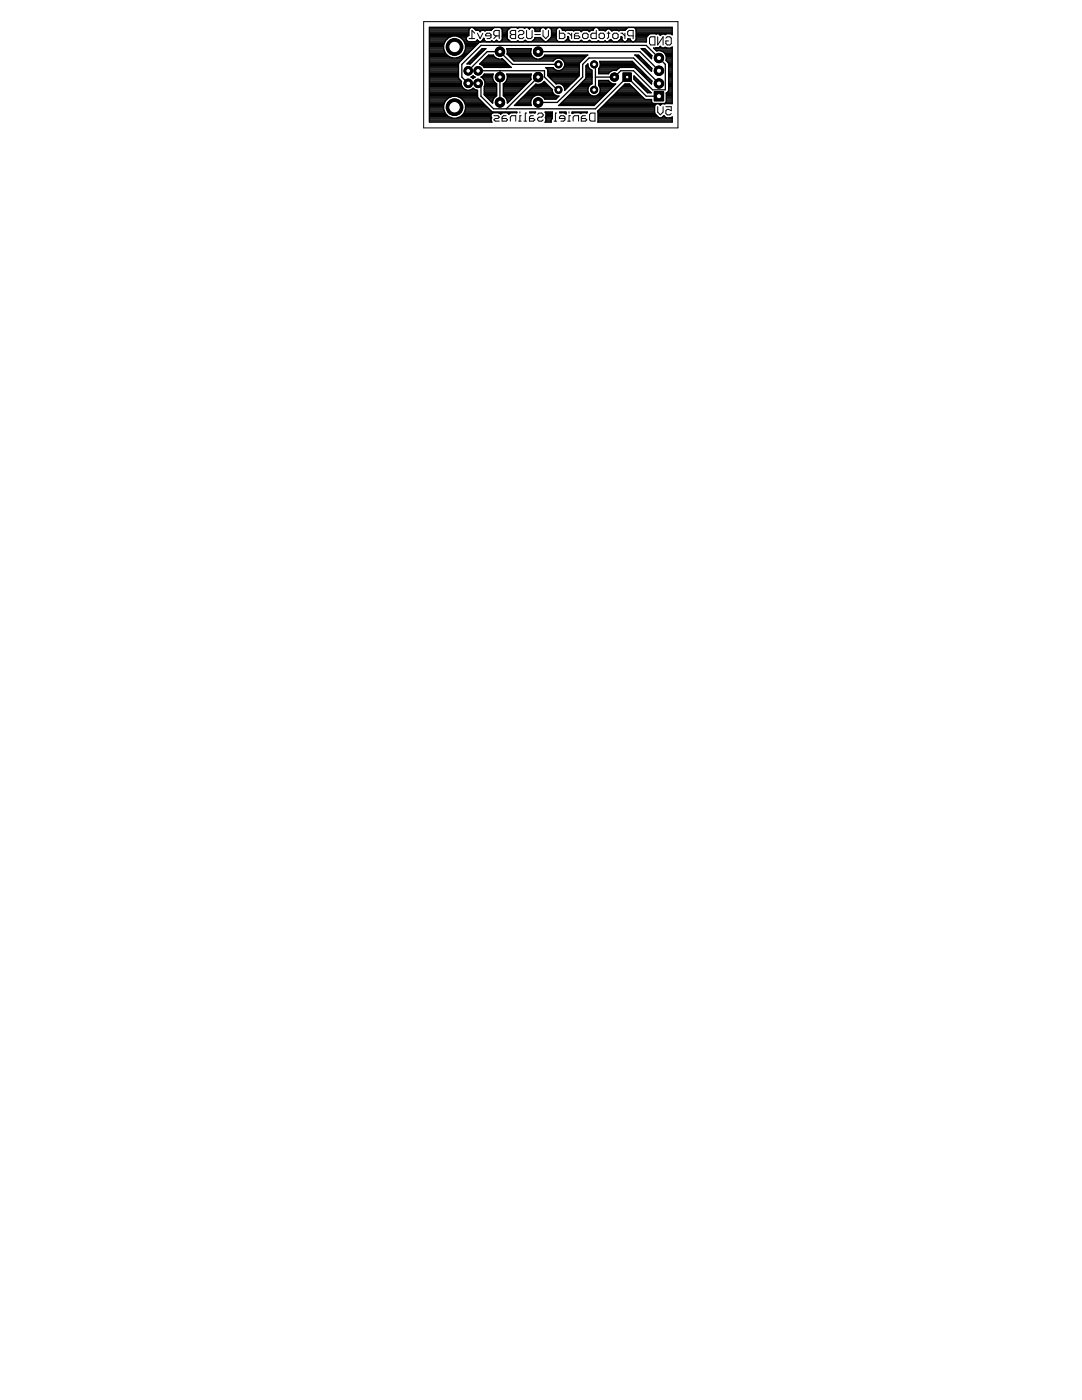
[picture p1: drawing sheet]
<svg xmlns="http://www.w3.org/2000/svg" width="216mm" height="279mm" viewBox="0 0 216 279" stroke-linecap="round" stroke-linejoin="round" font-family="sans-serif">
<g fill="#000" stroke="#000" stroke-width=".2">
<path d="M94.2 6.1v1.6zM94.2 6.1l.5 .5zM93.6 7.7h1.1zM95.3 6.6l.5 1.1zM96.4 6.6l-.6 1.1zM96.9 6.9v.3zM96.9 7.2h1.1zM97.2 7.7h.5zM97.2 6.6l-.3 .3zM97.7 7.7l.3-.3zM97.2 6.6h.5zM98 6.9v.5z"/>
<path d="M97.7 6.6l.3 .3zM98.5 6.3v.6zM98.5 6.9l.3 .3zM98.8 6.1l-.3 .2zM98.8 7.2h.8zM99.1 7.2l-.6 .5zM99.6 6.1v1.6zM98.8 6.1h.8zM101.8 6.3v.3zM101.8 6.6l.3 .3zM101.8 7.2v.2zM101.8 7.4l.3 .3z"/>
<path d="M102.1 6.1l-.3 .2zM101.8 7.2l.3-.3zM102.1 7.7h.8zM102.9 6.1v1.6zM102.1 6.1h.8zM102.1 6.9h.8zM103.7 6.1l-.3 .2zM103.4 7.2v.2zM103.4 7.4l.3 .3zM103.7 6.1h.5zM103.4 7.2l.3-.3zM103.7 7.7h.5z"/>
<path d="M104.2 6.1l.3 .2zM103.7 6.9h.5zM104.2 7.7l.3-.3zM104.5 6.3v.3zM104.5 6.6l-.3 .3zM105.1 6.1v1.3zM105.1 7.4l.2 .3zM105.3 7.7h.6zM106.2 6.1v1.3zM106.2 7.4l-.3 .3zM106.7 6.9h1.1zM108.4 6.1v1.1z"/>
<path d="M108.4 7.2l.5 .5zM109.4 6.1v1.1zM109.4 7.2l-.5 .5zM111.6 6.1v1.6zM111.6 7.7h.8zM112.4 7.7l.3-.3zM111.6 6.6h.8zM112.7 6.9v.5zM112.4 6.6l.3 .3zM113.3 6.6h.2zM114.1 6.6v1.1zM113.5 6.6l.6 .6z"/>
<path d="M114.6 6.9v.8zM114.6 7.7h.8zM114.9 6.6l-.3 .3zM114.9 6.6h.5zM115.7 7.4l-.3 .3zM114.6 7.2h.8zM115.4 7.2l.3 .2zM116.2 6.9v.5zM116.2 6.9l.3-.3zM116.2 7.4l.3 .3zM116.5 6.6h.6zM116.5 7.7h.6z"/>
<path d="M117.1 6.6l.2 .3zM117.3 6.9v.5zM117.3 7.4l-.2 .3zM117.9 6.9v.5zM118.2 6.6l-.3 .3zM117.9 7.4l.3 .3zM118.2 6.6h.8zM119 6.1v1.6zM118.2 7.7h.8zM119.5 6.9v.5zM119.5 6.9l.3-.3zM119.5 7.4l.3 .3z"/>
<path d="M119.8 6.6h.5zM119.8 7.7h.5zM120.3 6.6l.3 .3zM120.6 6.9v.5zM120.6 7.4l-.3 .3zM121.4 6.3v1.1zM121.4 7.4l-.2 .3zM121.2 6.6h.5zM122.3 6.9v.5zM122.3 6.9l.2-.3zM122.3 7.4l.2 .3zM122.5 6.6h.6z"/>
<path d="M122.5 7.7h.6zM123.1 6.6l.2 .3zM123.3 6.9v.5zM123.3 7.4l-.2 .3zM123.9 6.6h.3zM124.7 6.6v1.1zM124.2 6.6l.5 .6zM125.2 6.3v.6zM125.2 6.9l.3 .3zM125.2 6.3l.3-.2zM125.5 7.2h.8zM126.3 6.1v1.6z"/>
<path d="M125.5 6.1h.8zM129.6 7.6v1.1zM129.9 7.3l-.3 .3zM129.6 8.7l.3 .3zM129.9 7.3h.8zM130.7 7.3v1.7zM129.9 9h.8zM131.2 7.3v1.7zM132.3 7.3v1.7zM132.3 7.3l-1.1 1.7zM133.1 7.3l-.2 .3zM132.9 8.2v.5z"/>
<path d="M132.9 8.2h.5zM133.1 7.3h.6zM132.9 8.7l.2 .3zM133.7 7.3l.2 .3zM133.1 9h.6zM133.9 7.6v1.1zM133.7 9l.2-.3zM98.6 23.9l.2-.3zM98.6 23.9l.2 .3zM98.8 23.6h.6zM99.6 23.4l-.2 .2zM98.6 23.1h.8z"/>
<path d="M98.8 24.2h.8zM99.4 23.1l.2 .3zM100.2 23.4v.8zM100.2 24.2h.8zM100.5 23.1l-.3 .3zM100.5 23.1h.5zM101 24.2l.3-.3zM100.2 23.6h.8zM101 23.6l.3 .3zM101.8 23.4v.8zM102.1 23.1l-.3 .3zM102.9 23.1v1.1z"/>
<path d="M102.1 23.1h.8zM103.7 23.1v1.1zM103.7 22.3v.3zM103.7 23.1h.3zM103.5 24.2h.5zM104.8 22.6v1.6zM104.8 22.6h.3zM104.5 24.2h.6zM105.6 23.4v.8zM105.6 24.2h.8zM105.9 23.1l-.3 .3zM105.9 23.1h.5z"/>
<path d="M106.4 24.2l.3-.3zM105.6 23.6h.8zM106.4 23.6l.3 .3zM107.3 22.8l.2-.2zM107.3 23.6v.3zM107.3 23.9l.2 .3zM107.5 22.6h.6zM107.3 23.6l.2-.2zM107.5 24.2h.6zM108.1 22.6l.3 .2zM107.5 23.4h.6zM108.1 24.2l.3-.3z"/>
<path d="M108.4 22.8v.3zM108.4 23.1l-.3 .3zM110.8 22.6v1.6zM110.8 22.6h.3zM110.6 24.2h.5zM111.6 23.4v.2zM111.6 23.6h1.1zM111.9 24.2h.6zM111.9 23.1l-.3 .3zM112.5 24.2l.2-.3zM111.9 23.1h.6zM112.7 23.4v.5z"/>
<path d="M112.5 23.1l.2 .3zM113.5 23.1v1.1zM113.5 22.3v.3zM113.5 23.1h.3zM113.3 24.2h.5zM114.4 23.4v.8zM114.6 23.1l-.2 .3zM115.4 23.1v1.1zM114.6 23.1h.8zM116 23.4v.8zM116 24.2h.8zM116.3 23.1l-.3 .3z"/>
<path d="M116.3 23.1h.5zM116.8 24.2l.3-.3zM116 23.6h.8zM116.8 23.6l.3 .3zM117.6 22.8v1.1zM117.6 22.8l.3-.2zM117.6 23.9l.3 .3zM117.9 22.6h.8zM118.7 22.6v1.6zM117.9 24.2h.8zM131.2 21.3v1.1zM131.2 22.4l.6 .5z"/>
<path d="M132.3 21.3v1.1zM132.3 22.4l-.5 .5zM132.9 21.3h1zM132.9 22.1v.5zM132.9 22.6l.2 .3zM133.1 21.8l-.2 .3zM133.1 22.9h.6zM133.1 21.8h.3zM133.7 22.9l.2-.3zM133.9 21.3v.8zM133.4 21.8l.5 .3z"/>
<circle cx="95.4" cy="16.6" r=".85"/>
</g>
<g fill="#000" stroke="#000" stroke-width=".25">
<path d="M85.7 5.4h48.4zM85.7 20h3.3zM85.7 19.7h3.6zM85.7 19.5h3.8zM85.7 19.3h4.4zM85.7 19.1h9.6zM85.7 18.9h9.6zM85.7 18.6h9.6zM85.7 18.4h9.6zM85.7 18.2h9.6zM85.7 18h7.3zM85.7 17.7h6.9z"/>
<path d="M85.7 17.5h6.7zM85.7 17.3h6.5zM85.7 17.1h6.4zM85.7 16.8h6.4zM85.7 16.6h6.4zM85.7 16.4h6.4zM85.7 16.2h6.3zM85.7 16h6.1zM85.7 15.7h5.9zM85.7 15.5h5.8zM85.7 15.3h5.8zM85.7 15.1h5.8z"/>
<path d="M85.7 14.9h5.8zM85.7 14.6h5.8zM85.7 14.4h5.8zM85.7 14.2h5.8zM85.7 14h5.8zM85.7 13.8h5.8zM85.7 13.5h5.8zM85.7 13.3h5.8zM85.7 13.1h5.8zM85.7 12.9h5.8zM85.7 12.6h5.8zM85.7 12.4h6z"/>
<path d="M85.7 12.2h6.2zM85.7 12h6.4zM85.7 11.7h6.6zM85.7 11.5h4.5zM85.7 11.3h4zM85.7 11.1h3.6zM85.7 10.9h3.4zM85.7 10.6h3.2zM85.7 10.4h3.1zM85.7 10.2h3zM85.7 10h2.9zM85.7 9.8h2.8z"/>
<path d="M85.7 9.5h2.8zM85.7 9.3h2.8zM85.7 9.1h2.8zM85.7 8.9h2.9zM85.7 8.7h2.9zM85.7 8.4h3zM85.7 8.2h3.1zM85.7 8h3.3zM85.7 7.8h3.5zM85.7 7.5h3.8zM85.7 7.3h4.3zM85.7 7.1h7.8z"/>
<path d="M85.7 6.9h7.9zM85.7 6.6h7.9zM85.7 6.4h7.9zM85.7 6.2h7.9zM85.7 6h7.9zM85.7 5.8h7.9zM85.7 5.5h8.2zM88.5 9v.8zM88.5 9.8l.4 .8zM88.9 8.1l-.4 .9zM88.9 10.6l.6 .6zM89.5 19.5l-.6 .7z"/>
<path d="M89.5 7.5l-.6 .6zM89.5 11.2l.8 .4zM89.5 19.5l.8-.3zM89.5 7.5l.8-.3zM90.3 11.6h.8zM90.3 19.2h.8zM90.3 7.2h.8zM91.1 11.6l.8-.4zM91.2 11.5h1.3zM91.3 19.3h4zM91.4 7.3h1.8zM91.5 12.7v.3z"/>
<path d="M91.5 13v2.5zM91.5 15.5l.1 .3zM91.6 12.5l-.1 .2zM91.6 15.8l.2 .1zM91.7 11.3h1.1zM91.8 15.9l.3 .4zM91.9 19.5h3.5zM91.1 19.2l.8 .3zM91.1 7.2l.8 .3zM91.9 11.2l.7-.6zM91.9 7.5h1.1zM92.1 16.4v.5z"/>
<path d="M92.1 16.9l.2 .5zM92.1 11.1h.9zM92.1 16.3v.1zM92.1 19.7h3.5zM92.2 12.8v2.6zM92.2 12.8l3.8-3.7zM92.2 7.8h.8zM92.3 17.4l.3 .4zM92.3 10.9h.9zM92.4 20h3.4zM92.4 8h.7zM92.5 10.6h.9z"/>
<path d="M91.9 7.5l.7 .6zM92.9 9.8l-.3 .8zM92.6 8.2h.7zM92.6 10.4h1zM92.6 17.8l.6 .2zM92.7 8.4h3zM92.7 10.2h1.2zM92.8 8.7h2.6zM92.8 10h1.3zM92.9 8.9h2.3zM92.9 9v.8zM92.6 8.1l.3 .9z"/>
<path d="M92.9 9.8h1.4zM92.9 9.5h1.6zM92.9 9.3h1.9zM92.9 9.1h2.1zM93 7.6v.2zM93 7.8l.1 .2zM93.1 7.4l-.1 .2zM93.1 8l.2 .2zM93.2 18h.5zM96.2 9.7l-3 3.1zM93.3 7.2l-.2 .2zM93.3 8.2l.2 .1z"/>
<path d="M93.3 12.6h.7zM92.2 15.4l1.2 1.3zM97.2 10.3l-3.8 3.8zM93.3 7.2l.2-.1zM93.5 8.3h1.3zM93.5 12.4h.7zM93.6 6v1.1zM93.7 5.7l-.1 .3zM93.2 12.8h.5zM93.7 18l.5-.2zM93.7 12.2h.7zM93.7 12.8h.1z"/>
<path d="M93.8 18h1.2zM93.8 5.6l-.1 .1zM94 12h.6zM94 15.4l.2-.1zM93.8 5.6l.2-.1zM94.2 17.8l.2-.2zM94.2 15.3l.2-.2zM94 15.4l.2 .1zM94.2 15.3h.4zM94.2 11.7h.6zM94.3 17.7h.3zM94.3 15.5h.3z"/>
<path d="M94 5.5h.3zM94.4 17.6l.2 .2zM94.4 15.1l.2 .2zM94.2 15.5l.2 .2zM94.4 11.5h.7zM94.5 5.5h4zM94.3 5.5l.2 .1zM94.6 17.8l.5 .2zM94.6 15.3l.2 .1zM94.4 15.7l.2-.2zM94.6 11.3h.7zM94.5 5.6l.2 .1z"/>
<path d="M94.7 5.8h3.6zM94.8 8.3l.3-.1zM94.6 15.5l.2-.1zM94.8 11.1h.7zM94.9 6h3.1zM94.7 5.7l.3 .4zM95.1 8.2l.1-.2zM95.1 10.9h.6zM95.1 8.2h.3zM95.1 18h.2zM95.3 18v1zM95.3 19v.3z"/>
<path d="M95.3 19.3l.1 .3zM95.3 10.6h.7zM95.1 6h.2zM95.4 8.7l-3.8 3.8zM95.4 19.6l2.5 2.5zM95.5 10.4h.7zM95.3 6l.3 .1zM95.6 8.5l-.2 .2zM95.7 12.8l1.8-1.8zM95.7 6.2h.2zM95.7 10.2h.7zM95.6 6.1l.2 .1z"/>
<path d="M95.8 6.2v.1zM95.6 8.5l.2-.1zM95.8 12.6h5.4zM95.9 6.2l-.1 .1zM95.9 12.9h5.5zM96 9.1h32.9zM96 16.7v2.5zM95.4 16.6l.6 .1zM95.4 14.1h.6zM96 15.4l.2-.1zM96 10h.6zM96 6.1l-.1 .1z"/>
<path d="M96.1 12.4h4.8zM96.2 15.3h2.1zM96.2 8.2h.6zM95.7 12.8l.5 .2zM96 15.4l.2 .1zM96.2 15.3l.4-.4zM96.2 9.8h.7zM96.2 9.7h.8zM96.2 15.5h2.1zM96 6.1l.3-.1zM96.3 13.1h5.3zM96.3 12.2h4.4z"/>
<path d="M96.4 8h.2zM96.5 7.6l-.1 .3zM96.4 15.1h1.9zM96.5 15.7h1.8zM96.5 7.8h.1zM96.5 13.3h5.3zM96.5 12h4zM96.3 6h.2zM96.2 13l.4 .4zM96.2 15.5l.4 .4zM96.6 14.8v.1zM96.6 7.7v.1z"/>
<path d="M96.6 7.8v.2zM96.6 14.9h1.8zM96.6 13.4v.1zM96.6 16h1.8zM96.6 17.3v1.6zM96.8 16.9l-.2 .4zM96.6 14.8h1.8zM96.6 18.9h2.5zM96.6 18.6h2.5zM96.6 18.4h2.5zM96.6 18.2h2.5zM96.6 18h2.5z"/>
<path d="M96.6 17.7h2.5zM96.6 17.5h2.5zM96.6 17.3h2.5zM96.6 8l.2 .2zM93.8 12.8l2.9-2.9zM96.7 16.2h1.8zM96.7 17.1h2.4zM96.5 6l.2 .1zM96.7 11.7h2.7zM96.8 16.4v.5zM96.6 15.9l.2 .5zM96.8 19.1h2.3z"/>
<path d="M96.8 16.8h2.3zM96.8 16.6h2.1zM96.8 16.4h1.9zM96.8 6.2v-.1zM96.8 8.2l.2 .1zM96.9 9.8l-.2 .1zM96.9 11.5h2zM96.9 9.8l.1-.1zM97 19.3h1.8zM96.8 6.1l.2-.1zM97 8.3h.6zM97.2 11.3h1.5z"/>
<path d="M97.2 10.3h2.6zM97.2 19.5h1.4zM97 6h.3zM97.4 11.1h1.1zM97.5 19.7h1zM97.5 11h.9zM97.6 8.3h.2zM97.7 20h.7zM97.3 6h.5zM97.8 8.3l.3-.1zM98.1 8.2h.1zM98.2 5.8l-.2 .2z"/>
<path d="M98.2 8.2l.2 .1zM98.3 15.1v.6zM98.3 15.7l.2 .5zM98.4 14.8l-.1 .3zM98.4 8.3h.3zM98.4 11l.1 .2zM98.5 5.6l-.3 .2zM98.5 11.2l.4 .4zM98.5 16.2l.4 .4zM98.5 19.6l-.2 .6zM98.5 5.6l.1-.1zM98.7 8.3l.2-.1z"/>
<path d="M99.1 8l-.2 .2zM98.9 8.2h.4zM98.9 11.6l.6 .2zM98.9 16.6l.2 .1zM98.5 19.6l.4-.4zM98.7 5.5h.2zM99.1 16.7v2.4zM98.9 19.2l.2-.1zM99.1 8l.2 .2zM99.3 8.2l.2 .1zM99.5 11.8h.6zM99.5 8.3h.2z"/>
<path d="M96.6 13.5h3zM99.7 8.3l.3-.1zM98.9 5.5h.8zM96 14.1h3.8zM99.8 14.1h8.8zM99.8 14.1v1.3zM99.8 10.3l2.5 2.5zM99.6 13.5h.3zM99.9 5.5h1.9zM100 8.2l.1-.2zM99.7 5.5l.3 .1zM100 8.2h1.7z"/>
<path d="M100.1 11.8l.1-.1zM100.2 7.8l-.1 .2zM100 5.6l.1 .1zM100.1 11.7h.2zM100.1 5.8h1.4zM100.2 8h1.3zM100.2 11.7l1.5 1.5zM100.2 7.3v.5zM100.2 7v.3zM100.2 6.2v.8zM100.2 6v.2zM100.1 5.7l.1 .3z"/>
<path d="M100.2 7.8h1.1zM100.2 7.5h1zM100.2 7.3h1zM100.2 7.1h1zM100.2 6.9h1.1zM100.2 6.6h1zM100.2 6.4h1zM100.2 6.2h1zM100.2 6h1.1zM100.4 16.7v2.4zM100.4 16.7l.2-.1zM100.4 19.1h2.4z"/>
<path d="M100.4 18.9h2.6zM100.4 18.6h2.8zM100.4 18.4h3zM100.4 18.2h3.3zM100.4 18h3.5zM100.4 17.7h3.7zM100.4 17.5h3.9zM100.4 17.3h4.1zM100.4 17.1h4.4zM100.4 16.8h4.6zM100.4 19.1l.2 .1zM101 16.2l-.4 .4z"/>
<path d="M100.6 16.6h4.6zM100.7 19.3h1.8zM100.8 16.4h4.6zM100.9 19.5h1.4zM100.6 19.2l.4 .4zM101.2 15.7l-.2 .5zM101 16.2h4.6zM101.1 19.7h1zM101.1 14.8h4.9zM101.1 9.7h4.9zM101.1 16h4.8zM101.1 14.9h4.9z"/>
<path d="M101.1 9.8h4.9zM101.2 10.6v.2zM101.2 20h.7zM101.2 6.2v.3zM101.2 6.5v.3zM101.2 6.8l.1 .1zM101.2 7v.3zM101.2 7.3v.3zM101.2 7.6l.1 .2zM101.2 15.7h4.7zM101.2 10.6h4.7zM101.2 10h4.7z"/>
<path d="M101.2 15.1v.6zM101.1 14.8l.1 .3zM101.2 10v.6zM101.1 9.7l.1 .3zM101.2 15.5h4.7zM101.2 15.3h4.7zM101.2 15.1h4.7zM101.2 10.9h4.8zM101.2 10.4h4.7zM101.2 10.2h4.7zM101.3 6l-.1 .2zM101.3 7.8l.2 .2z"/>
<path d="M101.3 6l.2-.2zM101.5 8h.1zM101.5 11.1h4.6zM101.6 8l.1 .2zM101.7 11.3h4.6zM101.7 5.6l-.2 .2zM101.7 8.2l.2 .1zM101.7 13.2l.2 .2zM101.9 8.3h.1zM101.7 5.6l.2-.1zM101.9 11.5h4.6zM101.9 13.4l.1 .1z"/>
<path d="M102 8.3h1zM99.9 13.5h2.1zM102.1 11.7h4.9zM102 5.5h.2zM102.3 12.8h9.1zM102.4 12h8.2zM101.2 10.8l1.4 1.4zM102.2 5.5h.8zM103 8.3l.2-.1zM103.2 5.5h.2zM103 5.5l.2 .1zM103.3 8.2h.1z"/>
<path d="M103.3 8.1l.1 .1zM103.3 5.6h.1zM103.4 8.2l.1 .1zM103.6 8.3h.5zM103.4 5.6l.2-.1zM103.7 20h2.3zM103.6 5.5h.2zM103.9 19.7h2.2zM104.1 8.3h.3zM103.8 5.5h.3zM104.2 19.5h2zM104.4 8.3l.2-.1z"/>
<path d="M104.1 5.5h.3zM104.4 19.3h2.1zM104.5 5.5h.3zM104.8 8l-.2 .2zM104.4 5.5l.2 .1zM104.6 8.2h.4zM104.6 19.1h2.3zM104.8 8l.2 .2zM104.8 18.9h5.8zM104.7 5.6l.3-.1zM105 8.2l.1 .1zM105.1 18.6h5.3z"/>
<path d="M105 5.5h.2zM105.2 8.3h.3zM105.3 18.4h5zM105.4 5.5h.5zM105.2 5.5l.2 .1zM105.5 8.3h.5zM105.5 18.2h4.7zM105.4 5.6l.2 .1zM105.7 18h4.5zM105.8 5.6l-.2 .1zM105.9 15.1v.6zM105.9 15.7l.1 .2z"/>
<path d="M105.9 10v.6zM105.9 10.6l.2 .6zM106 17.7h4.1zM101.2 20.6l4.8-4.7zM106 8.3l.2-.1zM106 14.8l-.1 .3zM105.8 5.6l.2-.1zM106 9.7l-.1 .3zM106.1 19.6l-.2 .6zM106.1 11.2l.5 .4zM106.2 17.5h3.7zM106.4 8l-.2 .2z"/>
<path d="M106.3 8.2h2.2zM106 5.5h.3zM106.4 8l.3-.2zM106.4 17.3h3.2zM106.4 5.5h1.7zM106.5 8h1.8zM106.3 5.5l.2 .1zM106.1 19.6l.5-.4zM106.6 11.6l.5 .2zM106.6 17.1h2.8zM106.8 7.6l-.1 .2zM106.5 5.6l.2 .1z"/>
<path d="M106.7 7.8h1.4zM106.7 5.8h1.1zM106.8 7.5h1zM106.8 6v.3zM106.7 5.7l.1 .3zM106.8 7.5h1.1zM106.8 6.2h.9zM106.8 6h.9zM106.8 16.8h.3zM106.9 16.8h.2zM106.6 19.2l.5-.2zM107.1 16.8h.6z"/>
<path d="M107.1 11.8h.6zM107.4 10.3h20.3zM107.1 19h.6zM107.7 16.8l.5-.2zM107.7 11.8l.5-.2zM107.7 16.8h1.5zM107.7 6v.3zM106.8 6.3h.9zM107.7 11.7h3.1zM107.8 7.5l.2 .2zM107.8 5.7l-.1 .3zM107.9 19.1h3.1z"/>
<path d="M108 7.7l.5 .5zM108 5.6l-.2 .1zM107.7 19l.5 .2zM108.2 16.6l.4-.3zM108.2 11.6l.4-.4zM108.2 16.6h.8zM108 5.6l.2-.1zM108.2 11.5h8.4zM108.3 19.3h3.1zM108.4 16.4h.3zM108.5 11.3h8.4zM108.2 5.5h.3z"/>
<path d="M108.5 19.5h2.7zM108.5 8.2l.3 .1zM108.6 16.3l1.6 1.6zM108.2 19.2l.4 .4zM108.7 11l-.1 .2zM108.6 15.4l2.6 2.5zM108.6 14.1v1.3zM108.6 11.1h8.5zM108.6 5.5h.5zM108.7 19.7h2.3zM108.5 5.5l.2 .1zM108.6 19.6l.1 .2z"/>
<path d="M108.7 11h8.6zM108.8 8.3h.2zM108.7 5.6l.2 .1zM108.9 13.5h1.5zM109 8.3l.2-.1zM108.9 13.5l.1 .1zM109.1 5.6l-.2 .1zM109 13.6l.2 .1zM109.2 13.8h1.4zM109.4 8l-.2 .2zM109.3 8.2h2zM109.1 5.6l.2-.1z"/>
<path d="M109.3 14.2v.9zM109.3 14v.2zM109.2 13.7l.1 .3zM109.3 15.1h6.3zM109.3 14.9h6.3zM109.3 14.6h6.3zM109.3 14.4h6.3zM109.3 14.2h6.3zM109.3 14h1.6zM109.4 8l.5-.5zM109.5 8h1.6zM109.5 15.3h5.9z"/>
<path d="M109.3 5.5h.3zM109.7 7.8h1.3zM109.7 15.5h5.5zM109.7 5.5h1.6zM109.6 5.5l.2 .1zM109.9 7.5h1.1zM110 7.3l-.1 .2zM109.8 5.6l.1 .1zM109.9 15.7h5.1zM110 5.8h1.1zM110 7.3h1zM110 7v.3z"/>
<path d="M110 6v1zM109.9 5.7l.1 .3zM110 7.1h1zM110 6.9h1zM110 6.6h1zM110 6.4h1zM110 6.2h1zM110 6h1zM110.2 16h4.5zM110.2 17.9v.3zM110.2 18.2l.2 .4zM110.4 18.6l.3 .4z"/>
<path d="M102.6 12.2h7.8zM110.4 13.5l.3 .4zM110.4 16.2h4.1zM110.6 16.4h3.7zM110.7 19l.5 .2zM110.4 12.1l.3-.3zM110.7 13.9l.5 .2zM110.8 16.6h3.3zM108.7 19.8h2.2zM109.3 15.1l1.7 1.7zM111 6v.5zM111 6.5v.3z"/>
<path d="M111 6.8v.8zM111 7.6v.2zM111 7.8l.1 .2zM111.1 5.7l-.1 .3zM111.1 8l.2 .2zM111.2 17.9h.2zM111.2 19.2h.3zM110.7 11.8l.5-.2zM111 16.8l.2-.1zM111.2 14.1h.5zM111.1 5.7l.2-.1zM111.3 8.2l.2 .1z"/>
<path d="M111.3 5.6l.2-.1zM111.5 8.3h.8zM111.5 19.2l-.6 .6zM111.2 11.6h.5zM111.2 16.7h.5zM111.7 14.1l.4-.2zM111.5 5.5h.2zM111.9 5.5h6.8zM112 14h3.6zM111.7 5.5l.3 .1zM112 11.7h4.4zM112.1 16.8h1.8z"/>
<path d="M112 5.6l.1 .1zM111.7 11.6l.4 .2zM111.7 16.7l.4 .2zM112.5 13.5l-.4 .4zM112.1 5.8h6.3zM112.1 5.7l.1 .3zM112.2 6h6.2zM112.3 13.8h3.3zM112.3 8.3h.3zM112.3 12h3.9zM112.3 17.1h1.3zM112.1 11.8l.4 .3z"/>
<path d="M112.1 16.9l.4 .3zM112.7 13.1l-.2 .4zM112.5 13.5h3.1zM112.5 12.2h3.5zM112.5 17.3h.9zM112.2 6h.4zM112.6 8.3l.2-.1zM112.6 13.3h3zM112.6 20h7zM112.6 17.5h.6zM112.6 12.4h3.2zM112.7 12.6v.5z"/>
<path d="M112.5 12.1l.2 .5zM112.7 17.7v.3zM112.5 17.2l.2 .5zM112.7 17.7h.3zM112.7 13.1h2.9zM112.7 12.9h2.9zM112.7 12.6h2.9zM112.6 6l.2 .1zM112.8 8.2l.3-.2zM112.8 8.2h.9zM112.8 19.7h7zM113 8h.5z"/>
<path d="M113.1 8l.1-.2zM113.1 19.5h7zM112.9 6.1l.2-.1zM113.3 7.6l-.1 .2zM113.2 7.8h.3zM113.3 19.3h7zM113.3 7.3v.3zM113.3 7.3l.2 .1zM113.3 7.5h.2zM113.5 7.4v.4zM113.5 7.8l.1 .2zM113.5 19.1h4.6z"/>
<path d="M113.6 8l.1 .2zM113.1 6h.5zM113.7 8.2l.2 .1zM113.7 18.9h4zM113.6 6l.2 .1zM113.8 6.1l.1-.1zM113.9 8.3h.3zM113.9 18.6h3.6zM114.2 18.4h3.2zM113.9 6h.3zM114.2 8.3h.1zM114.3 8.3h.2z"/>
<path d="M114.4 18.2h2.9zM114.2 6l.2 .1zM114.5 8.3h.8zM114.5 6.2l.1-.1zM114.6 18h2.7zM114.6 6.1l.2-.1zM114.8 17.7h2.5zM114.8 6h.2zM115.1 17.5h2.3zM115.3 17.3h2.2zM115.3 8.3h.2zM115.5 17.1h2.1z"/>
<path d="M115 6h.5zM115.5 8.3l.3-.1zM115.6 12.7v.3zM115.6 13v2.1zM115.6 15.1l-2.9 2.9zM115.7 12.5l-.1 .2zM115.7 16.8h2.2zM115.5 6l.3 .1zM115.8 8.2l.2-.2zM115.8 8.2h.4zM115.9 6.2h.2zM115.8 6.1l.2 .2z"/>
<path d="M116 16.6h2.1zM116 8l.2 .2zM116.2 16.4h1.9zM116.2 6.1l-.2 .2zM116.2 8.2l.1 .1zM116.3 12.8v2.6zM116.3 12.8l1.2-1.2zM116.2 6.1l.2-.1zM116.4 8.3h.2zM116.4 16.2h1.7zM116.6 16h1.5zM116.6 15.9l.2-.1z"/>
<path d="M116.6 8.3h.3zM116.9 15.5l-.1 .3zM116.8 15.7h1.3zM116.9 13.1v2.4zM116.9 13.1l.4-.4zM116.9 15.5h1.2zM116.9 15.3h1.2zM116.9 15.1h1.2zM116.9 14.9h1.2zM116.9 14.6h1.2zM116.9 14.4h1.2zM116.9 14.2h1.2z"/>
<path d="M116.9 14h1.1zM116.9 13.8h.8zM116.9 13.5h.6zM116.9 13.3h.5zM116.4 6h.5zM116.9 8.3h.3zM117 11.2l-1.3 1.3zM117 13.1h.3zM117.2 11l-.2 .2zM117.2 12.9h.1zM116.9 6h.3zM117.2 8.3l.2-.1z"/>
<path d="M117.2 11h.1zM117.3 13.1l.2 .4zM117.3 17.7v.5zM117.3 18.2l.2 .4zM117.3 12.7v.4zM117.3 6.1h.1zM117.4 8.2l.2-.2zM117.4 8.2h.4zM117.5 13.5l.3 .4zM117.5 17.2l-.2 .5zM117.5 18.6l.3 .4zM117.5 6.2h.2z"/>
<path d="M117.5 11.6h8.9zM117.4 6.1l.2 .2zM117.6 8l.2 .2zM117.8 6.1l-.2 .2zM117.8 8.2l.1 .1zM117.8 13.9l.3 .1zM117.8 16.9l-.3 .3zM117.8 19l.5 .2zM117.9 8.3h.1zM117.8 6.1l.2-.1zM118 8.3h.3zM118.1 14v1.3z"/>
<path d="M118.1 15.3v.2zM118.1 15.5v1.2zM117.8 16.9l.3-.2zM118 6h.3zM118.3 8.3h.8zM118.3 19.2h.5zM118.4 5.7v.3zM118.4 5.7l.2-.1zM118.8 19.2l.5-.2zM118.8 12.8v2.6zM118.8 15.4v2.5zM118.6 17.9h.2z"/>
<path d="M118.6 12.8h.2zM118.6 5.6l.3-.1zM119 19.1h1.5zM118.9 5.5h.2zM119.1 8.3l.2-.1zM119.3 19l.3-.4zM119.3 5.5h5.9zM119.1 5.5l.2 .1zM119.3 8.2h.1zM119.4 18.9h1.3zM119.4 8.2l.2 .1zM119.5 16v1.1z"/>
<path d="M119.5 16h1.9zM119.5 13.7v1zM119.6 13.5l-.1 .2zM119.5 17.1h3zM119.5 16.8h3.2zM119.5 16.6h2.6zM119.5 16.4h2.2zM119.5 16.2h2zM119.5 14.6h2zM119.5 14.4h2.2zM119.5 14.2h2.4zM119.5 14h3.6z"/>
<path d="M119.5 13.8h3.8zM119.3 5.6l.2 .1zM119.5 5.8h1.7zM119.5 5.7l.1 .3zM119.8 18.2l-.2 .4zM119.5 17.1l.1 .1zM119.8 13.1l-.2 .4zM119.6 18.6h1.4zM119.6 13.5h4zM119.6 6h1.3zM119.6 12.2h6.5zM119.6 17.3h2.7z"/>
<path d="M119.7 8.3h.2zM119.7 18.4h1.5zM119.7 13.3h7.5zM119.7 12.4h6.6zM119.7 17.5h2.4zM119.8 17.7v.5zM119.6 17.2l.2 .5zM119.8 12.6v.5zM119.6 12.2l.2 .4zM119.8 18.2h1.6zM119.8 18h1.8zM119.8 17.7h2.1z"/>
<path d="M119.8 13.1h7.2zM119.8 12.9h7zM119.8 12.6h6.7zM119.9 8.3h.3zM119.7 6h.5zM120.2 8.3h.3zM120.2 6h.3zM120.5 8.3l.2-.1zM120.5 6.1h.2zM120.7 8.2h.1zM120.8 8.2l.2 .1zM121 8.3h.3z"/>
<path d="M120.9 6l.2-.2zM121.3 8.3l.2-.1zM121.1 5.8l.2-.1zM121.4 16l.1 .2zM119.5 14.7h1.9zM121.5 16.2l.3 .3zM121.5 14.6l-.1 .1zM121.5 8.2l.3-.2zM121.5 20h8.5zM121.5 8.2h.7zM121.3 5.7h.3zM121.6 5.8h3.4z"/>
<path d="M121.7 19.7h6.9zM121.8 8h.1zM121.6 5.7l.2 .1zM121.8 16.5l.5 .2zM121.8 14.2l-.3 .4zM121.9 8l.3 .2zM121.9 6h2.9zM121.8 5.8l.1 .2zM121.9 19.5h6.4zM122.2 19.3h5.9zM122.2 8.2l.1 .1zM122.3 16.7h.6z"/>
<path d="M121.8 14.2l.5-.2zM122.4 19.1h5.5zM122.2 6.1l.2-.1zM122.4 8.3h.2zM118.8 15.4h3.8zM122.6 18.9h5.1zM122.6 8.3h.3zM122.8 18.6h4.7zM122.9 16.7l-4.4 4.4zM122.3 14h.6zM122.4 6h.5zM122.9 8.3h.3z"/>
<path d="M122.9 14l.1 .1zM123 18.4h4.2zM122.9 6h.3zM123.2 8.3l.2-.1zM123.3 18.2h3.7zM123.3 6.1h.1zM123.4 8.2l.4-.4zM123.4 8.2h.9zM123.4 6.1l.1 .1zM123.5 18h3.3zM123 14.1l.5-.5zM123.7 8h.5z"/>
<path d="M123.7 17.7h2.9zM123.5 13.6l.2-.1zM123.5 6.1l.3-.1zM124 7.6l-.2 .2zM123.9 14.1l-1.3 1.3zM123.9 7.8h.2zM123.9 17.5h2.4zM124 7.3v.3zM124 7.3l.1 .1zM124 7.5h.1zM123.7 13.5h.3zM124.1 7.4v.4z"/>
<path d="M124.1 7.8l.1 .2zM124.2 17.3h1.9zM124.2 8l.2 .2zM123.8 6h.5zM124.4 8.2l.2 .1zM124.4 17.1h1.5zM124.3 6l.1 .1zM124.4 6.1l.2-.1zM124.6 8.3h.2zM124.6 16.8h1.1zM124.7 16.7h.9zM124.6 6h.1z"/>
<path d="M124.8 8.3l.3-.1zM124.9 5.8l-.2 .2zM125.1 8.2l.1-.2zM125.1 8.2h.9zM125.1 15.4l3.8 3.8zM124.9 5.8l.3-.2zM125.3 7.8l-.1 .2zM125.2 8h.6zM125.2 5.6l.1-.1zM125.3 7.7v.1zM125.4 7.8h.3zM125.6 16.7l2.8 2.9z"/>
<path d="M125.4 5.5h.2zM125.7 7.8l.1 .2zM125.8 8l.2 .2zM126 8.2l.2 .1zM126.1 12.2l4 4zM126.2 8.3h.2zM124 13.5h2.3zM123.9 14.1h2.5zM126.4 11.6l5.1 5.1zM126.4 8.3l.3-.1zM125.6 5.5h.8zM126.5 15.1l3.2 3.2z"/>
<path d="M126.5 15.1v.7zM126.5 15.7h.6zM126.5 15.5h.4zM126.5 15.3h.2zM126.3 13.5h.2zM126.6 5.5h7.5zM126.7 11h.7zM126.7 16h.6zM126.7 8.2l.2-.2zM126.4 5.5l.3 .1zM126.7 13.5h.7zM126.7 8.2h2.3z"/>
<path d="M126.5 13.5l.3 .1zM126.7 11h.1zM126.9 7.8v.2zM126.7 5.6l.2 .1zM126.9 11.1h.6zM126.9 16.2h.7zM126.9 8h2.1zM126.9 5.8h7.2zM126.9 7.3v.5zM126.9 7v.3zM126.9 6.2v.8zM126.9 6v.2z"/>
<path d="M126.9 5.7v.3zM126.9 7.8h2.1zM126.9 7.5h2.1zM126.9 7.3h2.2zM126.9 7.1h2.4zM126.9 6.9h2.6zM126.9 6.6h7.2zM126.9 6.4h7.2zM126.9 6.2h7.2zM126.9 6h7.2zM127 13.8h.7zM127.1 11.3h.6z"/>
<path d="M127.1 16.4h.7zM127.2 14h.7zM127.3 11.5h.7zM127.3 16.6h.7zM127.4 11l2.7 2.7zM127.4 14.2h.7zM127.5 11.7h.7zM127.6 16.8h.6zM127.6 14.4h.7zM127.7 10.3l3.8 3.8zM127.7 12h.7zM127.8 17.1h.6z"/>
<path d="M127.9 14.6h.6zM127.9 9.7h.8zM128 12.2h.6zM128 17.3h.7zM127.9 9.7l.2 .1zM128.1 9.8h.6zM128.1 14.9h.7zM128.2 12.4h.7zM128.2 17.5h.7zM128.1 9.8l.1 .1zM128.3 10h.6zM128.3 15.1h.7z"/>
<path d="M128.4 19.6l.2 .1zM128.4 12.6h.7zM128.4 17.7h.7zM128.5 10.2h.7zM128.5 15.3h.7zM128.6 19.7l.2 .2zM128.6 12.9h.7zM128.7 18h.6zM128.7 9.7l1.4 1.4zM128.7 10.4h.7zM128.8 15.5h.6zM95.8 8.4h33z"/>
<path d="M128.8 19.9h1.2zM128.8 13.1h.7zM128.9 18.2h.6zM128.9 9.1l2.6 2.5zM128.9 19.2h2.6zM128.9 10.6h.7zM129 15.7h.6zM129 7.5v.2zM129 7.7v.7zM128.8 8.4h.2zM129.1 7.3l-.1 .1zM129.1 13.3h.6z"/>
<path d="M129.1 18.4h.7zM129.2 10.9h.6zM129.2 16h.7zM126.5 15.8l2.7 2.7zM129.2 7.1l-.1 .2zM129.3 13.5h.7zM129.3 7l-.1 .1zM129.4 11.1h.6zM129.4 16.2h.7zM129.5 6.8l-.2 .2zM129.5 13.8h.5zM129.6 11.3h.4z"/>
<path d="M129.5 6.8h.1zM129.6 16.4h.4zM129.7 18.3l.1 .2zM129.7 14h.3zM129.6 6.8l.2-.1zM129.8 18.5h.2zM129.8 11.5h.2zM129.9 16.6h.1zM129.2 18.5h.8zM130 19.9v.4zM130 16.4v.4zM126.8 13.6l3.2 3.2z"/>
<path d="M130 13.8v.4zM126.8 11l3.2 3.2zM130 11.3v.4zM128.2 9.9l1.8 1.8zM130.1 16.2l-.1 .2zM130.1 13.7l-.1 .1zM130.1 11.1l-.1 .2zM126.4 14.1l3.8 3.8zM130.4 9.6h.4zM130.6 9.8h3.5zM129.8 6.7h1zM130.8 9.6l.2-.1z"/>
<path d="M130.8 10h3.3zM130.8 6.7l.2 .1zM130.4 9.6l.6 .6zM131 6.8l.1-.1zM131 10.2l.2-.1zM131.1 6.7h.2zM131.5 11.6l1.3 1.2zM131.5 9.5h.6zM131.3 6.7l.3 .1zM131.6 6.9h.3zM131.6 6.8l.1 .2zM131.2 10.1h.6z"/>
<path d="M131.8 9.3l.2 .2zM132 9.5l.2 .1zM132 10.2h2.1zM132.2 9.6h.2zM131.8 10.1l.5 .2zM132.4 10.4h1.7zM132.4 9.6l.3-.1zM132.5 9.5h.4zM132.6 10.6h1.5zM132.7 9.4l.1 .1zM132.3 10.3l.4 .5zM130.2 17.9h2.6z"/>
<path d="M132.8 12.8v5.1zM132.8 10.9h1.3zM132.8 9.5h.1zM132.9 11.9v.1zM132.9 11.1h1.2zM132.8 6.8h.1zM132.9 12h1.2zM132.9 18.5h.2zM132.9 11.3v.6zM132.7 10.8l.2 .5zM132.9 20h1.2zM132.9 19.7h1.2z"/>
<path d="M132.9 19.5h1.2zM132.9 19.3h1.2zM132.9 19.1h1.2zM132.9 18.9h1.2zM132.9 18.6h1.2zM132.9 11.7h1.2zM132.9 11.5h1.2zM132.9 11.3h1.2zM133 9.6h.3zM133 12.2h1.1zM133.3 18.3l-.2 .2zM133.2 18.4h.9z"/>
<path d="M133.3 9.6h.5zM133.3 12.4h.8zM133.4 18.1l-.1 .2zM132.9 12l.4 .5zM133.3 18.2h.8zM133.4 12.6h.7zM133.4 13v5.1zM133.4 12.7v.3zM133.3 12.5l.1 .2zM133.4 18h.7zM133.4 17.7h.7zM133.4 17.5h.7z"/>
<path d="M133.4 17.3h.7zM133.4 17.1h.7zM133.4 16.8h.7zM133.4 16.6h.7zM133.4 16.4h.7zM133.4 16.2h.7zM133.4 16h.7zM133.4 15.7h.7zM133.4 15.5h.7zM133.4 15.3h.7zM133.4 15.1h.7zM133.4 14.9h.7z"/>
<path d="M133.4 14.6h.7zM133.4 14.4h.7zM133.4 14.2h.7zM133.4 14h.7zM133.4 13.8h.7zM133.4 13.5h.7zM133.4 13.3h.7zM133.4 13.1h.7zM133.4 12.9h.7zM133 6.7h.6zM133.6 6.7h.2zM133.8 9.6l.2-.1z"/>
<path d="M133.9 9.5h.2zM133.8 6.7l.2 .1zM134 9.5l.1-.1zM134.1 5.4v1.5zM134 6.8l.1 .1zM134.1 9.4v11.3zM85.7 5.4v19zM85.7 24.2h12.3zM85.7 24h12.2zM85.7 23.7h12.3zM85.7 23.5h4.4zM85.7 23.3h3.9z"/>
<path d="M85.7 23.1h3.6zM85.7 22.8h3.4zM85.7 22.6h3.2zM85.7 22.4h3.1zM85.7 22.2h3zM85.7 21.9h2.9zM85.7 21.7h2.8zM85.7 21.5h2.8zM85.7 21.3h2.8zM85.7 21.1h2.8zM85.7 20.8h2.9zM85.7 20.6h3z"/>
<path d="M85.7 20.4h3.1zM85.7 20.2h3.1zM88.5 21v.8zM88.5 21.8l.4 .8zM88.9 20.2l-.4 .8zM88.9 22.6l.6 .6zM89.5 23.2l.8 .4zM90.3 23.6h.8zM91.1 23.6l.8-.4zM91.3 23.5h6.8zM91.8 23.3h6.2zM91.9 23.2l.7-.6z"/>
<path d="M92.1 23.1h5.8zM92.4 22.8h5.6zM91.9 19.5l.7 .7zM92.9 21.8l-.3 .8zM92.6 22.6h5.6zM92.6 20.2h3.4zM92.6 22.4h10.5zM92.7 20.4h3.5zM92.8 22.2h5.2zM92.8 20.6h3.7zM92.8 21.9h5zM92.8 20.8h3.9z"/>
<path d="M92.9 21v.8zM92.6 20.2l.3 .8zM92.9 21.7h4.7zM92.9 21.5h4.4zM92.9 21.3h4.2zM92.9 21.1h4zM97.9 20.2h.4zM97.9 23v.2zM97.9 23.2l.1 .3zM97.9 23.8v.2zM97.9 22.1l.2 .2zM98 23.7l-.1 .1z"/>
<path d="M98 24.1v.2zM98 22.8l-.1 .2zM98 23.6v.1zM98 24.3l.2 .1zM98.1 20.4h.2zM98.1 22.3l.3 .1zM85.7 24.4h12.5zM98.2 22.6l-.2 .2zM98.3 20.2v.4zM96.6 18.9l1.7 1.7zM98.4 22.4h2.5zM98.2 22.6l.2-.1z"/>
<path d="M96 19.2l2.5 2.5zM98.5 21.7h2.5zM98.4 22.5h1.1zM99.5 22.5l.2 .1zM99.8 15.4v5zM99.8 22.6h.3zM99.7 22.6l.2 .2zM99.9 22.8l.2-.2zM100.1 22.6l.3-.1zM100.4 22.5h.2zM100.9 22.4h2.2zM101 21.7l6.4-6.3z"/>
<path d="M101 21.7h17.8zM100.6 22.5h.5zM101.2 20.2v.4zM101 19.6l.2 .6zM101.2 20.4h.2zM101.2 20.2h.4zM101.1 22.5l.2 .1zM101.4 22.6h.3zM101.3 22.6l.2 .2zM101.7 22.6l-.2 .2zM101.7 22.6l.3-.1zM102 22.5h.2z"/>
<path d="M102.6 21.1l4.3-4.3zM102.8 20.8h3.1zM102.2 22.5h.8zM103.1 20.6h2.8zM103.1 22.4v.1zM103.3 20.4h2.6zM103.5 20.2h2.4zM105.7 22.4h1.2zM105.7 22.4h1.1zM105.9 20.2v.5zM105.9 20.7l.1 .4zM105.8 22.5h.2z"/>
<path d="M102.6 21.1h3.4zM106 22.5h.6zM106.6 22.5l.1 .1zM106.9 22.4l-.1 .1zM107.4 20.4h3.8zM108.8 24.4l.1-.1zM108.8 22.4h1.4zM108.8 23.5h1.4zM109 24l-.1 .3zM108.9 23.3v.2zM108.8 22.4l.1 .1zM108.9 24.2h1z"/>
<path d="M108.9 23.7h1.2zM108.9 23.3h1.3zM108.9 22.6h1.3zM109 23.8v.2zM108.9 23.6l.1 .2zM109 23v.2zM109 22.7v.3zM108.9 22.5l.1 .2zM109 24h1zM109 23.1h1.2zM109 22.8h1.2zM109.9 24.1v.2z"/>
<path d="M108.8 24.4h1.2zM110 23.8l-.1 .3zM110.2 23.7l-.2 .1zM110.2 22.4v1.3zM111.2 20.4l5.1-5zM111.4 21.1l.1-.1zM111.5 21l5.1-5.1zM111.7 22.4h1.2zM111.7 20.8h7zM112 20.6h7zM111.8 22.5h.2zM112.2 20.4h7z"/>
<path d="M112.4 20.2h7zM112 22.5h.6zM112.6 22.5l.2 .1zM112.8 22.6h.1zM112.9 22.4v.3zM112.8 22.6l.2 .2zM114.2 22.4v.2zM114.2 22.4h3zM114.3 22.6l.2-.1zM114.5 22.5h.3zM114.8 22.5h.8zM115.6 22.5l.2 .1z"/>
<path d="M115.9 22.6l.3-.1zM116.2 22.5h.2zM116.4 22.5h.5zM116.9 22.5l.2 .1zM117.2 22.4l-.1 .1zM111.4 21.1h7.1zM118.8 21.7l6.3-6.3zM119.2 22.2l.2-.1zM119.3 22.2h11.3zM119.3 22.4h11.3zM119.3 22.4v1.9zM119.2 22.2l.1 .2z"/>
<path d="M119.3 24.2h14.8zM119.3 24h14.8zM119.3 23.7h14.8zM119.3 23.5h12.3zM119.3 23.3h12zM119.3 23.1h11.8zM119.3 22.8h11.5zM119.3 22.6h11.4zM119.4 22.1l5.3-5.4zM119.5 21.9h11.1zM119.7 21.7h10.9zM120 21.5h10.6z"/>
<path d="M120.2 21.3h10.4zM120.4 21.1h10.3zM120.6 20.8h10.2zM120.8 20.6h9.5zM121.1 20.4h9zM121.3 20.2h8.7zM130 20.3l.3 .4zM130.3 20.7h2.4zM130.6 21.2v1.3zM130.6 22.5l.1 .2zM130.7 21l-.1 .2zM130.7 22.7l.2 .2z"/>
<path d="M130.9 20.8l-.2 .2zM130.9 22.9l.5 .5zM130.9 20.8l.2-.1zM131.1 20.7h.2zM131.4 23.4l.3 .1zM131.3 20.7l.3 .1zM131.6 20.8h.3zM131.7 23.5h.2zM131.6 20.8l.1 .2zM131.9 23.5l.2-.1zM131.9 23.5h1.1zM132 20.8l-.2 .2z"/>
<path d="M132.1 23.4l.2-.1zM132 20.8l.2-.1zM132.3 23.3h.4zM132.5 23.1l-.2 .2zM132.2 20.7h.2zM132.5 23.2l.1 .1zM132.4 20.7h.2zM132.6 23.3l.2 .1zM132.9 20.3l-.2 .4zM132.7 20.6h1.4zM132.6 20.7h.1zM132.8 23.4l.1 .1z"/>
<path d="M132.9 20.4h1.2zM132.9 18.5v1.8zM132.9 20.2h1.2zM133 23.5h.6zM133.6 23.5h.2zM133.8 23.5l.2-.1zM132.7 20.7h1.1zM133.8 23.5h.3zM134 23.4l.1-.1zM133.8 20.7h.3zM134.1 23.3v1.1zM119.3 24.4h14.8z"/>
</g>
<circle cx="95.4" cy="16.6" r=".47" fill="#fff" stroke="#000" stroke-width=".2"/>
<circle cx="95.4" cy="14.1" r=".85" fill="#000" stroke="#000" stroke-width=".2"/>
<circle cx="95.4" cy="14.1" r=".47" fill="#fff" stroke="#000" stroke-width=".2"/>
<circle cx="93.4" cy="14.1" r=".85" fill="#000" stroke="#000" stroke-width=".2"/>
<circle cx="93.4" cy="14.1" r=".47" fill="#fff" stroke="#000" stroke-width=".2"/>
<circle cx="93.4" cy="16.6" r=".85" fill="#000" stroke="#000" stroke-width=".2"/>
<circle cx="93.4" cy="16.6" r=".47" fill="#fff" stroke="#000" stroke-width=".2"/>
<circle cx="90.7" cy="21.4" r="1.65" fill="#000" stroke="#000" stroke-width=".2"/>
<circle cx="90.7" cy="21.4" r="1.14" fill="#fff" stroke="#000" stroke-width=".2"/>
<circle cx="90.7" cy="9.4" r="1.65" fill="#000" stroke="#000" stroke-width=".2"/>
<circle cx="90.7" cy="9.4" r="1.14" fill="#fff" stroke="#000" stroke-width=".2"/>
<circle cx="99.8" cy="20.4" r=".93" fill="#000" stroke="#000" stroke-width=".2"/>
<circle cx="99.8" cy="20.4" r=".44" fill="#fff" stroke="#000" stroke-width=".2"/>
<circle cx="107.4" cy="20.4" r=".93" fill="#000" stroke="#000" stroke-width=".2"/>
<circle cx="107.4" cy="20.4" r=".44" fill="#fff" stroke="#000" stroke-width=".2"/>
<circle cx="99.8" cy="10.3" r=".93" fill="#000" stroke="#000" stroke-width=".2"/>
<circle cx="99.8" cy="10.3" r=".44" fill="#fff" stroke="#000" stroke-width=".2"/>
<circle cx="107.4" cy="10.3" r=".93" fill="#000" stroke="#000" stroke-width=".2"/>
<circle cx="107.4" cy="10.3" r=".44" fill="#fff" stroke="#000" stroke-width=".2"/>
<circle cx="99.8" cy="15.4" r=".93" fill="#000" stroke="#000" stroke-width=".2"/>
<circle cx="99.8" cy="15.4" r=".44" fill="#fff" stroke="#000" stroke-width=".2"/>
<circle cx="107.4" cy="15.4" r=".93" fill="#000" stroke="#000" stroke-width=".2"/>
<circle cx="107.4" cy="15.4" r=".44" fill="#fff" stroke="#000" stroke-width=".2"/>
<path d="M124.3 14.6h1.7v1.6h-1.7z" fill="#000" stroke="#000" stroke-width=".2"/>
<circle cx="125.1" cy="15.4" r=".36" fill="#fff" stroke="#000" stroke-width=".2"/>
<circle cx="122.6" cy="15.4" r=".83" fill="#000" stroke="#000" stroke-width=".2"/>
<circle cx="122.6" cy="15.4" r=".36" fill="#fff" stroke="#000" stroke-width=".2"/>
<circle cx="111.4" cy="12.8" r=".7" fill="#000" stroke="#000" stroke-width=".2"/>
<circle cx="111.4" cy="12.8" r=".44" fill="#fff" stroke="#000" stroke-width=".2"/>
<circle cx="118.6" cy="12.8" r=".7" fill="#000" stroke="#000" stroke-width=".2"/>
<circle cx="118.6" cy="12.8" r=".44" fill="#fff" stroke="#000" stroke-width=".2"/>
<circle cx="111.4" cy="17.9" r=".7" fill="#000" stroke="#000" stroke-width=".2"/>
<circle cx="111.4" cy="17.9" r=".44" fill="#fff" stroke="#000" stroke-width=".2"/>
<circle cx="118.6" cy="17.9" r=".7" fill="#000" stroke="#000" stroke-width=".2"/>
<circle cx="118.6" cy="17.9" r=".44" fill="#fff" stroke="#000" stroke-width=".2"/>
<path d="M130.6 18.3h1.8v1.8h-1.8z" fill="#000" stroke="#000" stroke-width=".2"/>
<circle cx="131.5" cy="19.2" r=".51" fill="#fff" stroke="#000" stroke-width=".2"/>
<circle cx="131.5" cy="16.7" r=".93" fill="#000" stroke="#000" stroke-width=".2"/>
<circle cx="131.5" cy="16.7" r=".51" fill="#fff" stroke="#000" stroke-width=".2"/>
<circle cx="131.5" cy="14.1" r=".93" fill="#000" stroke="#000" stroke-width=".2"/>
<circle cx="131.5" cy="14.1" r=".51" fill="#fff" stroke="#000" stroke-width=".2"/>
<circle cx="131.5" cy="11.6" r=".93" fill="#000" stroke="#000" stroke-width=".2"/>
<circle cx="131.5" cy="11.6" r=".51" fill="#fff" stroke="#000" stroke-width=".2"/>
<circle cx="95.4" cy="16.6" r=".85" fill="#000" stroke="#000" stroke-width=".2"/>
<circle cx="95.4" cy="16.6" r=".47" fill="#fff" stroke="#000" stroke-width=".2"/>
<circle cx="95.4" cy="14.1" r=".85" fill="#000" stroke="#000" stroke-width=".2"/>
<circle cx="95.4" cy="14.1" r=".47" fill="#fff" stroke="#000" stroke-width=".2"/>
<circle cx="93.4" cy="14.1" r=".85" fill="#000" stroke="#000" stroke-width=".2"/>
<circle cx="93.4" cy="14.1" r=".47" fill="#fff" stroke="#000" stroke-width=".2"/>
<circle cx="93.4" cy="16.6" r=".85" fill="#000" stroke="#000" stroke-width=".2"/>
<circle cx="93.4" cy="16.6" r=".47" fill="#fff" stroke="#000" stroke-width=".2"/>
<circle cx="90.7" cy="21.4" r="1.65" fill="#000" stroke="#000" stroke-width=".2"/>
<circle cx="90.7" cy="21.4" r="1.14" fill="#fff" stroke="#000" stroke-width=".2"/>
<circle cx="90.7" cy="9.4" r="1.65" fill="#000" stroke="#000" stroke-width=".2"/>
<circle cx="90.7" cy="9.4" r="1.14" fill="#fff" stroke="#000" stroke-width=".2"/>
<circle cx="99.8" cy="20.4" r=".93" fill="#000" stroke="#000" stroke-width=".2"/>
<circle cx="99.8" cy="20.4" r=".44" fill="#fff" stroke="#000" stroke-width=".2"/>
<circle cx="107.4" cy="20.4" r=".93" fill="#000" stroke="#000" stroke-width=".2"/>
<circle cx="107.4" cy="20.4" r=".44" fill="#fff" stroke="#000" stroke-width=".2"/>
<circle cx="99.8" cy="10.3" r=".93" fill="#000" stroke="#000" stroke-width=".2"/>
<circle cx="99.8" cy="10.3" r=".44" fill="#fff" stroke="#000" stroke-width=".2"/>
<circle cx="107.4" cy="10.3" r=".93" fill="#000" stroke="#000" stroke-width=".2"/>
<circle cx="107.4" cy="10.3" r=".44" fill="#fff" stroke="#000" stroke-width=".2"/>
<circle cx="99.8" cy="15.4" r=".93" fill="#000" stroke="#000" stroke-width=".2"/>
<circle cx="99.8" cy="15.4" r=".44" fill="#fff" stroke="#000" stroke-width=".2"/>
<circle cx="107.4" cy="15.4" r=".93" fill="#000" stroke="#000" stroke-width=".2"/>
<circle cx="107.4" cy="15.4" r=".44" fill="#fff" stroke="#000" stroke-width=".2"/>
<path d="M124.3 14.6h1.7v1.6h-1.7z" fill="#000" stroke="#000" stroke-width=".2"/>
<circle cx="125.1" cy="15.4" r=".36" fill="#fff" stroke="#000" stroke-width=".2"/>
<circle cx="122.6" cy="15.4" r=".83" fill="#000" stroke="#000" stroke-width=".2"/>
<circle cx="122.6" cy="15.4" r=".36" fill="#fff" stroke="#000" stroke-width=".2"/>
<circle cx="111.4" cy="12.8" r=".7" fill="#000" stroke="#000" stroke-width=".2"/>
<circle cx="111.4" cy="12.8" r=".44" fill="#fff" stroke="#000" stroke-width=".2"/>
<circle cx="118.6" cy="12.8" r=".7" fill="#000" stroke="#000" stroke-width=".2"/>
<circle cx="118.6" cy="12.8" r=".44" fill="#fff" stroke="#000" stroke-width=".2"/>
<circle cx="111.4" cy="17.9" r=".7" fill="#000" stroke="#000" stroke-width=".2"/>
<circle cx="111.4" cy="17.9" r=".44" fill="#fff" stroke="#000" stroke-width=".2"/>
<circle cx="118.6" cy="17.9" r=".7" fill="#000" stroke="#000" stroke-width=".2"/>
<circle cx="118.6" cy="17.9" r=".44" fill="#fff" stroke="#000" stroke-width=".2"/>
<path d="M130.6 18.3h1.8v1.8h-1.8z" fill="#000" stroke="#000" stroke-width=".2"/>
<circle cx="131.5" cy="19.2" r=".51" fill="#fff" stroke="#000" stroke-width=".2"/>
<circle cx="131.5" cy="16.7" r=".93" fill="#000" stroke="#000" stroke-width=".2"/>
<circle cx="131.5" cy="16.7" r=".51" fill="#fff" stroke="#000" stroke-width=".2"/>
<circle cx="131.5" cy="14.1" r=".93" fill="#000" stroke="#000" stroke-width=".2"/>
<circle cx="131.5" cy="14.1" r=".51" fill="#fff" stroke="#000" stroke-width=".2"/>
<circle cx="131.5" cy="11.6" r=".93" fill="#000" stroke="#000" stroke-width=".2"/>
<circle cx="131.5" cy="11.6" r=".51" fill="#fff" stroke="#000" stroke-width=".2"/>
<path d="M84.5 4.3v21.2zM84.5 4.3h50.8zM84.5 25.5h50.8zM135.3 4.3v21.2z" fill="#000" stroke="#000" stroke-width=".2"/>
</svg>
